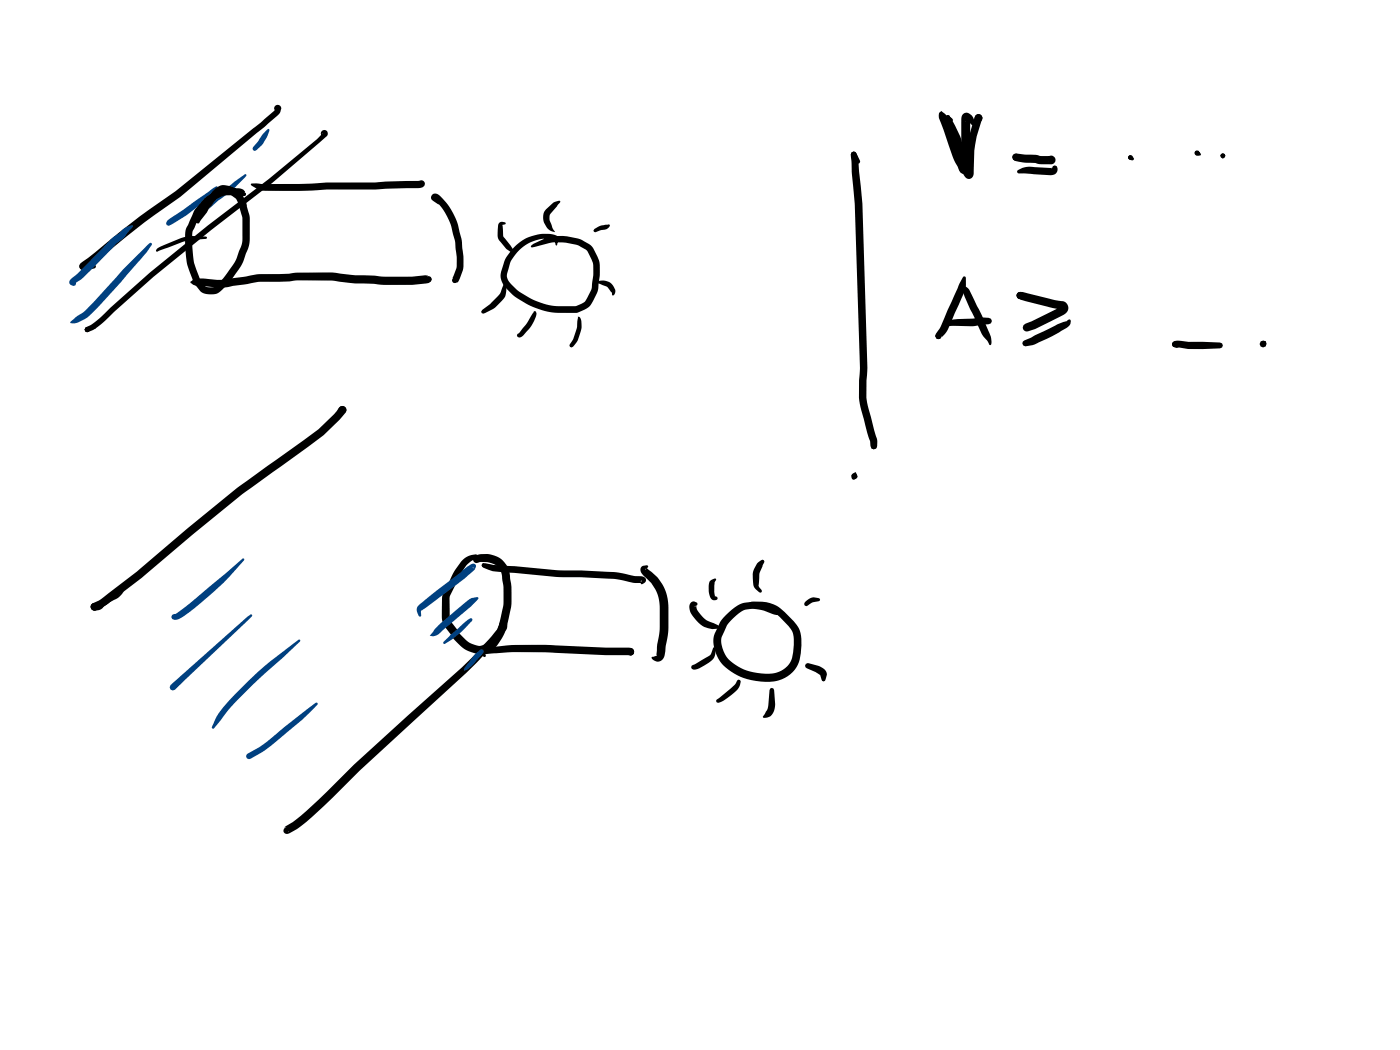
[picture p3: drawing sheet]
<svg xmlns="http://www.w3.org/2000/svg" width="285mm" height="214mm" viewBox="0 0 285 214" stroke-linecap="round" stroke-linejoin="round" font-family="sans-serif">
<g fill="#000">
<path d="M16.5 53.6l5-4a149 149 0 0 1 14.3-10.7l17.3-13.9 2.8-2.6a.74 .74 0 0 1 .8-1 .74 .74 0 0 1 .4 1.2l-.4 .8-2.9 2.5-17.1 14.2a231.1 231.1 0 0 0-17.9 13.7l-1.4 .9 .2-.5a.74 .74 0 0 1-1.1 .6 .74 .74 0 0 1 0-1.2zM16.4 53.7l.5-.2 2.2 .3 .3 .1 .1 .3-.1 .4-.3 .1-2.2 .3a.72 .72 0 0 1-.7-.5 .72 .72 0 0 1 .2-.8zM17.4 66.7h.1a10.8 10.8 0 0 0 3.8-2.9l9.2-8.3 11.8-9.6 12.4-9.5 9.9-8.1 1.1-1.2-.2 .2v.4l-.2-.5a.72 .72 0 0 1 1.1-.6 .72 .72 0 0 1 0 1.2l-11 9.5-12.4 9.5-11.7 9.6-8.1 7.1a13.6 13.6 0 0 1-5.2 4.1l.1-.1-.3 .1-.4-.1-.2-.4zM17.4 66.7l.4-.1h.1l-.1 .1 .5-.1 1.2 .2-1.2 .3a.65 .65 0 0 1-.7 .5l-.4-.5z"/>
<circle cx="17.8" cy="67.1" r=".52"/>
</g>
<g fill="#004080">
<path d="M14.4 56.8l1.3-1 6.1-6.3a8.4 8.4 0 0 1 2.5-2.1l.2-.2a3.8 3.8 0 0 1 2.2-1.3h.3l.1 .2-1 1.1a7.4 7.4 0 0 1-2.5 2.5l-4.7 4.9a12.6 12.6 0 0 1-3.8 3.1v-.4l-.1-.1 .4 .3 .1 .3-.2 .3-.5 .1a.75 .75 0 0 1-.7-.6 .75 .75 0 0 1 .3-.8z"/>
<path d="M14.4 65.5l.9-.8a15.4 15.4 0 0 0 4.6-4.1 118.4 118.4 0 0 1 10.8-11.2l.2 .1v.4a34.2 34.2 0 0 1-4.9 5.8 81.2 81.2 0 0 1-8.2 9 4.5 4.5 0 0 1-3.4 1.1l-.1-.1z"/>
<path d="M34.2 44.8l9.2-6.5 .6-.4 .3 .1-.1 .4-.4 .4a40.8 40.8 0 0 1-8.5 6.7l-1 .5-.3-.2a.85 .85 0 0 1 .2-1z"/>
<path d="M40.5 43.2l1.6-1.4a12.7 12.7 0 0 1 3.2-2.9l4.5-3.4h.3l.1 .2a25.2 25.2 0 0 1-5.4 4.9l-3.8 3.1h-.5l-.1-.3z"/>
<path d="M54.4 26.4l.2-.2 .2 .1v.3a6.6 6.6 0 0 1-2.9 4.1l-.4-.1-.1-.3 .1-.4 1-1 1-1.5z"/>
</g>
<g fill="#000">
<path d="M49.5 39.3h.5l-.1 .5h-.2l-.3-.1zM41.6 40.4a8.3 8.3 0 0 1 7-2.1l1 .3 .5 .9-.1 .3-.7 .1-.7-.1h-1.9a6.9 6.9 0 0 0-4.7 2.3l-1.2 1.5-1.6 3.5a18.8 18.8 0 0 0 1.5 9.8l1.1 1.4a2.7 2.7 0 0 0 1.8 .1l.7-.6a22.9 22.9 0 0 0 3.9-5.4l1.1-2.9 .1-2.3a10.7 10.7 0 0 0-.6-5.1l-.7-1.6-1.3-1-1.4-.3-.9 .7-2 2.5-.4 .9-1.6 2.2-.4-.1-.1-.3a4.8 4.8 0 0 1 1-2.5l.4-1.1 1.9-2.6a2.66 2.66 0 0 1 2.6-1.2l1.6 .4 1.5 1.2 .4 .5 .9 2a19.6 19.6 0 0 1 .4 8l-.6 1.8a11.1 11.1 0 0 1-2.6 4.8l-2.1 2.5a3.5 3.5 0 0 1-4.7 .2 7.2 7.2 0 0 1-2-3.5 19.4 19.4 0 0 1-.9-8.8l1.8-4.1zM49.5 39.3h.4l.2 .2-.1 .3-.3 .1-.3-.1-.1-.3zM51.1 37.4l1.1-.1 1.3 .2a136.8 136.8 0 0 0 13.7-.3h9.2l9.1-.4a.76 .76 0 0 1 1 .6 .76 .76 0 0 1-.9 .8l-9.2 .4h-9.8a101.9 101.9 0 0 1-13.7 .1l-1.7-.9-.1-.2zM32 50.6l1.4-.7 4.2-1.6 1.3-.3 3 .2 .3 .2-.3 .2-3 .3-1.4 .3-5.5 2.1-.3-.3zM38.8 57.3a3.5 3.5 0 0 1 3.1-.6l3.7 .3 4.5-.7a19.8 19.8 0 0 1 6.7-.5l5-.3a43 43 0 0 1 10.6 .6l7.1 .2h4.4l2.7-.3 .6 .1-.3 .2 .3-.1 .5 .2 .2 .5-.1 .3-.6 .4a41 41 0 0 1-9.1 .4l-1.9-.2a38.9 38.9 0 0 1-8.2-.6l-7.5-.1-3.6 .3a21.5 21.5 0 0 0-6.2 .4l-5 .7h-1.6l-2.4-.2a3.8 3.8 0 0 1-2.9-.7zM86.3 56.6l1.3-.3 .3 .6-.2 .4-.5 .2-.3-.1h.2l-.8-.5zM88.1 39.5a1.33 1.33 0 0 1 1.6 .5 13.7 13.7 0 0 1 4 7.6l.3 1.4 .1 1.4a13.6 13.6 0 0 1 .1 4.6l-1 2.5-.6 .1-.4-.1-.2-.4 .3-.9a5.8 5.8 0 0 0 .7-3.7l-.2-1.7a17 17 0 0 0-3-8.7l-1.3-1.4 .2-.1-.3-.3 1 .9 .1 .3-.3 .1-1.3-1-.1-.6zM92.2 56.7h.8v.8l-.4 .1-.4-.1-.2-.4zM101.6 45.4l.5-.2 .8 .1v.3l-.7 .2 .3 2.3 2.1 2.9v.4l-.2 .1a6.2 6.2 0 0 1-2.8-2.6l-.3-1 .1-2zM102.6 57.6h.3a3.7 3.7 0 0 1-.8 3.7l-.6 .7a6 6 0 0 1-2.7 1.7l-.4 .2-.3-.2-.1-.2 .2-.4 1.6-1.2 2-2.1zM111.2 42.6l1.5-1.4 1.1-.3h.2v.4l-2.1 2.6v1l.6 1.6 .5 .7a3 3 0 0 1-2.3-3.8z"/>
<path d="M104.9 50.1a8.3 8.3 0 0 1 8.5-2.1l.3 .5-.3 1.4-.1 .1-.2-.1-.3-1.3 .1 .2a8 8 0 0 0-9.1 5l-.5 1.8a2.35 2.35 0 0 0 .9 2.4 14.8 14.8 0 0 0 11.6 4.3h1.5l-.2 .1 1-.4a2.19 2.19 0 0 0 1.5-1.5 5.4 5.4 0 0 0 1-3.4l.2-1.2v-1.9l-.4-1.2-.9-1.8-1.8-1.1a13.1 13.1 0 0 0-8.8 .4l-.6 .1-.2-.2 .5-.6a10 10 0 0 1 9-1l2.4 1.1 .8 .9a6.9 6.9 0 0 1 1.3 5l-.2 1.7a8.6 8.6 0 0 1-2.2 5.3l-1.8 .9a16.2 16.2 0 0 1-15.3-5.3l-.5-.9-.2-1.1a9.2 9.2 0 0 1 3-6.1zM121 46.6l1.3-.7 1.7-.2a.48 .48 0 0 1-.2 .8l-2.6 .8-.3-.1-.1-.3zM121.3 57.5a2.94 2.94 0 0 1 2.7-.1l.6 .4a2.1 2.1 0 0 1 .7 1.6 .67 .67 0 0 1-.6 .7l-.2-.5-.9-1.2zM108.7 63.4h.4l.1 .5a8.8 8.8 0 0 1-2.8 4.5l-.7 .3-.3-.1-.2-.3 2.1-2.5zM117.6 64.5h.1a.76 .76 0 0 1 .7 .9 7 7 0 0 1-1.7 5.2l-.4 .1-.2-.1-.2-.3a9.6 9.6 0 0 0 1.7-5.1zM69.3 82.8a.84 .84 0 0 1 1 .1 .84 .84 0 0 1 .2 1l-.9 .5h-.5l-.1-1.3zM18.7 123l.1-.1a9.5 9.5 0 0 0 3.2-2l5.9-4.5a442.5 442.5 0 0 1 22.3-18.5l11.6-8.3a22.7 22.7 0 0 0 7.2-6.6 .84 .84 0 0 1 1-.3 .84 .84 0 0 1 .5 .8l-.1 .5a32.7 32.7 0 0 1-7.6 6.9l-12.7 9.2a558.7 558.7 0 0 0-21.2 17.5l-7.3 5.6-2 1 .2-.1a.78 .78 0 0 1-1.1 0 .78 .78 0 0 1 0-1.1zM18.7 123l.5-.2 .9 .1 .8-.4 1-.3 1.7-.7 1.7-1.1a3.8 3.8 0 0 1-2.1 1.7l-2 1.3-.8 .7a2.22 2.22 0 0 1-1.8 0l-.1-.5zM58 168.4l.1-.1a18.7 18.7 0 0 0 4.3-3.2l2.4-2.2a539.1 539.1 0 0 1 29.2-27l2.6-2.5 3.4-3.8 1.2-1.4 .5-1-.1 .2a.9 .9 0 0 1 1.1-1 .9 .9 0 0 1 .5 1.4l-.2 .5-1.9 2.2-3.5 3.8-2.6 2.6-21.8 20-5.5 5.5-4.2 3.9a18 18 0 0 1-4.5 3.3 .74 .74 0 0 1-1.3-.2 .74 .74 0 0 1 .9-1l.9-.1 .3 .3-.1 .2-1.1 .5 .2-.1a.62 .62 0 0 0-.2-.7 .62 .62 0 0 0-.7 0z"/>
<circle cx="19.2" cy="123.6" r=".78"/>
</g>
<g fill="#004080">
<path d="M35.1 125.2l.7-.2 2.5-1.9 11.1-9.4h.3l.1 .2a65.2 65.2 0 0 1-12.9 11.9l-.9 .4a.82 .82 0 0 1-1.1-.6z"/>
<path d="M34.7 139.5l15.6-13.9 .7-.5 .3 .1v.3l-.6 .6-15.1 14.3-.4 .2-.5-.2-.2-.5z"/>
<path d="M49.1 140.1a82.4 82.4 0 0 1 11.7-9.9l.3 .1v.3l-3.7 3.5a72 72 0 0 0-12.6 12.6l-1.2 1.6h-.4v-.3a17.5 17.5 0 0 1 4.5-6.5z"/>
<path d="M50.2 153.7l.2-.2a27.8 27.8 0 0 0 7.3-5.3l6.6-5.1h.3l.1 .2a38.5 38.5 0 0 1-6.3 5.8l-1.9 1.7a24.4 24.4 0 0 1-5.5 3.7l-.3 .1-.4-.2-.2-.4z"/>
</g>
<g fill="#000">
<path d="M94.2 114a3.9 3.9 0 0 1 2.6-1.1l.4 .1 .2 .3-.1 .3a6.3 6.3 0 0 0-3.6 3.3l-2.2 4.8 .1 4.2 .4 .9 1.1 1.4a5.9 5.9 0 0 0 4.5 3.3 3.9 3.9 0 0 0 3.3-2.5l.3-.6a19.2 19.2 0 0 0 .8-12l-.1-.3a3.2 3.2 0 0 0-2.7-1.7l-1.8 .1a.78 .78 0 0 1-1.1-.4 .78 .78 0 0 1 .7-1l.6-.2a5.9 5.9 0 0 1 4 .6 4.9 4.9 0 0 1 2.3 4.4l.2 .9a22.2 22.2 0 0 1-1.8 11 5.3 5.3 0 0 1-5.4 3.3 7.8 7.8 0 0 1-5.1-3.9l-.8-1.1a4 4 0 0 1-1-2.5 16.5 16.5 0 0 1 .1-4.6l1.3-2.3a14.5 14.5 0 0 1 2.8-4.7zM98.2 114.8l.2-.1 .5 .1 .1 .3-.1 .2-.4 .2-.3-.1-.1-.3zM98.2 114.8l.3-.1 .3 .1-.1-.1h.1l1.8 .3 4.2 .3 8.6 .8h4.9l5.5 .3a23 23 0 0 1 5.5 .9h1.3a.81 .81 0 0 1 .9 .8 .81 .81 0 0 1-1 .8l.1-.7v.5a9.7 9.7 0 0 1-4.2-.6l-1.5-.2-6.6-.4h-5.1l-11.4-1.1a6.5 6.5 0 0 1-3.7-1.1zM130.6 115.4l.4-.2h.9l.1 .2-.6 .6 .3-.3 2.1 1.8a9.6 9.6 0 0 1 2.3 7.3 22.7 22.7 0 0 1-.6 7.1l-.2 1.6a1.42 1.42 0 0 1-1.2 1.2 1.42 1.42 0 0 1-1.5-.8l.1-.1 1.1-.4-.1-.2 .1-1.4a30.6 30.6 0 0 0 .2-10.5l-.5-1.2-.9-1.4-1-1a2.24 2.24 0 0 1-1.2-1.9zM97.8 132.4a4.8 4.8 0 0 1 3.1-.7 72.7 72.7 0 0 1 12.2-.3l10.2 .5h4.7a.81 .81 0 0 1 1 .6 .81 .81 0 0 1-.6 .9l-.5-.1 .2 .1h-4.8l-10.2-.5a74.6 74.6 0 0 0-14.5 .3v-.4l.3 .7v.2l-.2 .1-.7-.4a.71 .71 0 0 1-.2-1zM127.2 132.7l.6-.2 .2-.3-.3 .3 .2-.4 .5-.1a.75 .75 0 0 1 .7 .9 1.12 1.12 0 0 1-1.6 .3l-.3-.1z"/>
<circle cx="128.4" cy="132.7" r=".75"/>
</g>
<g fill="#004080">
<path d="M85.2 123.3l10.4-8.2a.74 .74 0 0 1 .7-.3 .74 .74 0 0 1 .6 .5l-.1 .4-.2 .1-.4-.3 .1 .2 .5 .1-.1 .1a53.4 53.4 0 0 1-6.9 5.5l-4 2.9-.1 1.2-.2 .1-.3-.2-.3-1a1.17 1.17 0 0 1 .3-1.1z"/>
<path d="M89.3 127.3l4.7-4a4.4 4.4 0 0 1 3.1-1.7h.3l-.1 .4-1.4 1.4-5.3 4.6a3.5 3.5 0 0 1-2.4 1.5l-.7-.1z"/>
<path d="M91.7 129.3l2.1-1.8a5.5 5.5 0 0 1 2.1-1.6l.3 .3-.4 .5a19.3 19.3 0 0 1-5.2 4.4l-.3-.1v-.3z"/>
<path d="M96.9 133l1.2-.8 .3 .1 .1 .3-1.3 1.7a6.3 6.3 0 0 1-2.6 2.3l-.2-.2 .3-.5z"/>
</g>
<g fill="#000">
<path d="M173.4 31l.4-.2 .5 .3 .8 1.6-.1 .5-.3 .1-.4-.2-1-1.4-.1-.3zM173.4 31l.4-.2 .4 .2a3.9 3.9 0 0 1 .6 2.4l.8 8.1 1 33.4-.2 6.1 .3 1.6 1.3 5a6.2 6.2 0 0 1 .6 3.2l-.2 .5-.5 .2-.5-.2-.2-.5-.1-1.1-.6-1.7-1.5-5.8a18.4 18.4 0 0 1 0-5.9l.1-1.3-1.1-33.5-.6-6.5-.2-3.4zM191.2 23l.5-.4 .9 .8 .5 1 2.5 6.9 1.2 2.6-.3-.2 .4 .3a.9 .9 0 0 1-.5 1.3 .9 .9 0 0 1-1.2-.7l-1.2-2.7-2.4-6.8a2.62 2.62 0 0 1-.4-1.8zM192.6 23.6l.4-.2 .3 .2 .3 .4a17.5 17.5 0 0 1 2.7 6.7l1 4 .3 .4a.59 .59 0 0 0-.8 .1l.1-5.1a31.8 31.8 0 0 1 1.5-6.1 .79 .79 0 0 1 1.2-.7 .79 .79 0 0 1 0 1.4l.3-.3a23 23 0 0 0-1.4 5.5l-.3 5.4a1.02 1.02 0 0 1-.8 1.1 1.02 1.02 0 0 1-1.1-.7l-.3-.7-1.7-6.4-1.8-4.1-.1-.5zM192.6 23.6l.4-.2 .3 .2 .7 .8-.1 .3-.3 .1-1-.4 .1 .1-.3-.5zM196.1 23.2a1.48 1.48 0 0 1 2.1 1l.3 1-.1 .2a.53 .53 0 0 1-.9-.3l-.9-.4a.74 .74 0 0 0 .9-.5 68.3 68.3 0 0 1-.3 10.3 .98 .98 0 0 1-1.3 .8 .86 .86 0 0 1-.2-1.5l-.2 .4a65.6 65.6 0 0 0 .2-10zM206.3 31.5l.7-.2 3.9 .2 1 .3h2.1a.78 .78 0 0 0-.5 1.2 .84 .84 0 0 1 .6-1.3 .84 .84 0 0 1 .7 1.3l-.5 .4h-.9a4.8 4.8 0 0 1-2.6-.2l-1.9-.1a4.7 4.7 0 0 1-2.6-.6l-.2-.5zM207.2 34.7a4.5 4.5 0 0 1 3.4-.7l3.5 .1v.2l.3-.5 .4-.1a.98 .98 0 0 1 .2 1.6l-.4 .3-.7 .1-6.5-.4-.2-.1zM206.3 31.5l.3-.2h.5l.9 .8v.5l-1.4 .1-.3-.2-.2-.5zM229.9 31.7h.6l.2 .3-.1 .3-.5 .2-.3-.2-.1-.3zM229.8 31.8l.3-.2 .4 .3-.1-.2 .5 .6-.1 .3-.2 .1-.7-.2-.2-.4zM195.6 58.2l.9 .1 .9 .7 2.6 5.3 1.2 3a4.2 4.2 0 0 1 .6 2.7v.2h-.4l-.7-1.1a7.6 7.6 0 0 1-1.8-3.3l-1.2-2.5a13.4 13.4 0 0 1-1.6-3.9l-.6-1.1z"/>
<path d="M196.1 56.3l.5 .1 .1 .2v1.7l-.4 1.2-3.4 7.8-1.3 1.5 .1-.5-.2 .6-.4 .2-.4-.2-.3-.7 1.1-1.6 3.8-8.7zM207.2 59.7l.5-.3 .5 .1 6.8 1.6a2.97 2.97 0 0 1 2.2 .7 1.47 1.47 0 0 1-.7 2.3l-5.7 2.9-1.5 .5a.82 .82 0 0 1-1.1-.8l.2-.5 .4-.3 1.3-.5 5.8-2.9-.1 .3 .4 .2-1.8-.3-6.6-1.7-.6-.3-.2-.5zM191.9 66.6l.2-.2 .2 .4-.9 2.1-.3 .1-.4-.1-.2-.4 .3-.5-.1 .1a3.1 3.1 0 0 0 1.2-1.5zM192.4 65.6l.3-.1a15.6 15.6 0 0 1 5.6-.7l1.6-.2 1.4 .1 .5 .2 .2 .5-.2 .4a22 22 0 0 1-7.9 .5l-1.1 .1-.3-.1-.2-.4zM207.2 59.7l.5-.2h.3l.8 .5 .1 .4-.2 .4-.4 .2-.9-.2a.72 .72 0 0 1-.2-1.1zM208.3 69.5l4.1-2a18.5 18.5 0 0 1 4.6-2.1l.7-.4 .2 .1a1.37 1.37 0 0 1-.8 1.7l-2.8 1.6-2.9 1.3a5 5 0 0 1-2.5 .8l-.6-.2-.2-.4zM238.9 69.6a2.28 2.28 0 0 1 1.9-.2l1.3 .2 6.3 .1 .4 .2 .2 .4-.2 .5-.4 .1-3.5 .2a19.5 19.5 0 0 1-5.4-.4h-.1l.2-.1-.4 .1-.4-.2-.2-.4zM238.8 69.7l.4-.2 .6 .4 .3 .4-.1 .4a1.04 1.04 0 0 1-1.3-.3l-.1-.3zM177.5 90.3h.9l.2 .5-.2 .5-.5 .2-.5-.2zM140.6 122.7a.83 .83 0 0 1 1.4 .3l-.1 .2-.5 .3 .4-.1v.3a5.4 5.4 0 0 0 3.5 3.2l1.2 .6v.3a4.4 4.4 0 0 1-5-1.8 3.4 3.4 0 0 1-1.2-2.5zM140.9 135.5l3.6-2.1 .7-1.4 .2-.2 .3 .2-.1 1.1-.3 .9a7.9 7.9 0 0 1-3.2 2.2l-.8 .1-.4-.1-.2-.4zM144.5 118.3l.3-.2a.68 .68 0 0 1 1-.1l-.3 .6-.1 1.8 .2 1h-.1l.5 .1 .1 .3a.86 .86 0 0 1-.9 .4 .86 .86 0 0 1-.7-.7l-.2-1.4v-1.1z"/>
<path d="M145.9 142.5l2.8-2.3a4.1 4.1 0 0 0 1.5-1.7h.5a2.53 2.53 0 0 1-1.3 2.6l-2 1.5-.8 .4-.4 .1-.3-.1zM154.3 114.6a1.13 1.13 0 0 1 1.2-.5l.1 .2-1 2.6-.1 2.4 .5 .8v.5h-.4l-1-1a5.6 5.6 0 0 1-.3-2.8l.3-1zM147.7 125.3a7.5 7.5 0 0 1 3.9-2.6 7.9 7.9 0 0 1 4.5 .4l2.5 1.3 .1 .3a.98 .98 0 0 1-1.4 .3l-1.7-.7a6.1 6.1 0 0 0-4.6 .2 8.2 8.2 0 0 0-4.2 6.2 6.2 6.2 0 0 0 4 5.3 10.2 10.2 0 0 0 8.2 .6 4.2 4.2 0 0 0 2.3-2.7 8.9 8.9 0 0 0 .1-5.2l-.2-.3a14.1 14.1 0 0 0-3.6-3.7l-.6-.4a8.3 8.3 0 0 0-4-.8l-.3-.2-.1-.3a.75 .75 0 0 1 .9-.5 7.4 7.4 0 0 1 6.3 2.1 11.5 11.5 0 0 1 2.8 3.3l.1 .2a10.6 10.6 0 0 1-.2 7.1 6.6 6.6 0 0 1-6.7 3.6 11.4 11.4 0 0 1-9.4-4.5 5.8 5.8 0 0 1-.4-6.4l.7-1.4zM164 122.5l.8-.6 .6-.2 1.5 .2v.4l-1.4 .3-.8 .5a.57 .57 0 0 1-1-.1zM164.1 135.2l.4-.2 2 .5 1.3 .7 .4 .5 .2 .7-.4 1.2-.3 .1-.3-.1-.4-1.2-3-1.5-.1-.3zM156.8 140.2l.3-.1 .4 .1 .1 .3 .2 2.9a2.29 2.29 0 0 1-2.4 2.7l-.1-.2 .3-.3a3.8 3.8 0 0 0 .9-2.2z"/>
<circle cx="199.2" cy="24" r=".77"/>
<circle cx="199.3" cy="24.1" r=".77"/>
<circle cx="230.1" cy="32.1" r=".43"/>
<circle cx="191" cy="68.4" r=".6"/>
<circle cx="207.7" cy="60.2" r=".73"/>
<circle cx="239.2" cy="70.1" r=".6"/>
</g>
<g fill="#000">
<path d="M244 30.7l.3 .4v.5h-.8z" fill-rule="evenodd"/>
<path d="M243.7 31l.5-.1 .3 .5v.2h-.7l-.2-.3z" fill-rule="evenodd"/>
<path d="M248.6 31.4l.4-.2 .3 .2 .2 .3-.4 .5h-.3l-.3-.5z" fill-rule="evenodd"/>
<path d="M256.7 69.5l.6-.1 .4 .1 .1 .4-.1 .6z" fill-rule="evenodd"/>
<path d="M256.9 69.5l.6-.1 .2 .1 .1 .3-.1 .5-.4 .1-.4-.1-.1-.4z" fill-rule="evenodd"/>
<path d="M173.4 96.8l.7-.7 .2 .1 .3 .9-.2 .3-.4 .2-.5-.2z" fill-rule="evenodd"/>
<path d="M173.6 96.4l.4-.1 .4 .2 .2 .4-.1 .3-.3 .2-.8-.4v-.3z" fill-rule="evenodd"/>
<circle cx="243.7" cy="31.1" r=".54"/>
<circle cx="249" cy="31.7" r=".51"/>
<circle cx="257.2" cy="70" r=".71"/>
<circle cx="173.8" cy="97.2" r=".45"/>
</g>
</svg>
